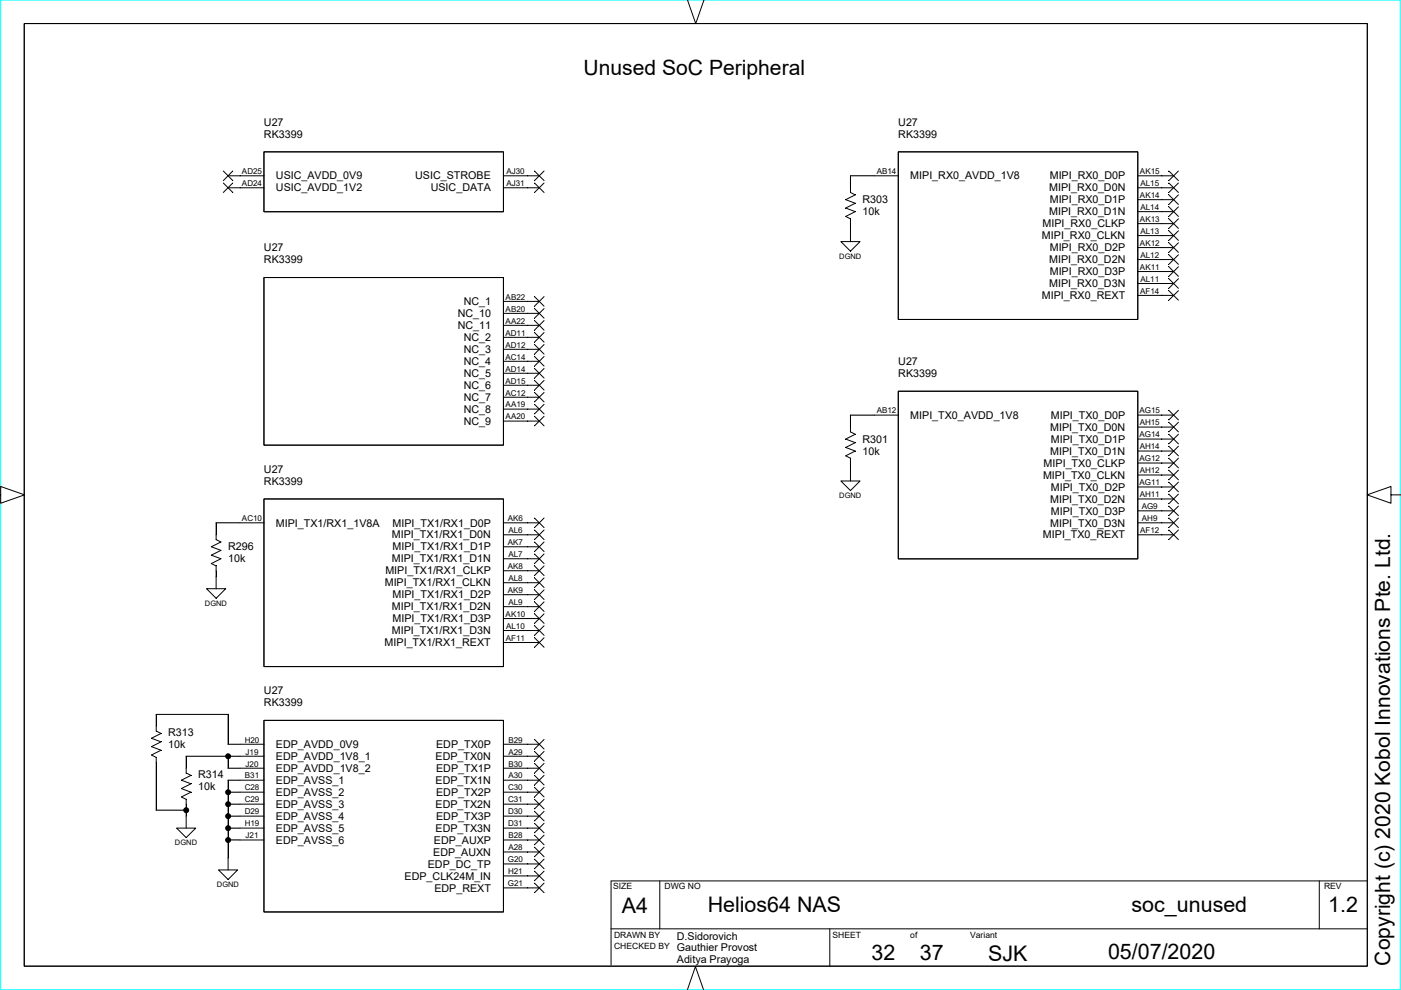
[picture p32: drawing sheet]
<svg xmlns="http://www.w3.org/2000/svg" width="297mm" height="210mm" viewBox="0 0 297 210" stroke-linecap="round" stroke-linejoin="round" font-family="sans-serif">
<defs><g id="words">
<g font-size="4.5">
<text x="123.7" y="16">Unused SoC Peripheral</text>
<text x="131.9" y="193.6">A4</text>
<text x="150" y="193.4">Helios64 NAS</text>
<text x="239.9" y="193.4">soc_unused</text>
<text x="281.6" y="193.4">1.2</text>
<text x="184.8" y="203.5">32</text>
<text x="195" y="203.5">37</text>
<text x="209.5" y="203.7">SJK</text>
<text x="234.9" y="203.4">05/07/2020</text>
<text x="294.7" y="204.7" transform="rotate(-90 294.7 204.7)">Copyright (c) 2020 Kobol Innovations Pte. Ltd.</text>
</g>
<g font-size="2.3" fill="#c0c0c0">
<text x="-1" y="11.3">J</text>
<text x="-.5" y="32.3">I</text>
</g>
<g font-size="2.3">
<text x="56" y="26.6">U27</text>
<text x="56" y="29.2">RK3399</text>
<text x="190.5" y="26.6">U27</text>
<text x="190.5" y="29.2">RK3399</text>
<text x="58.5" y="38.1">USIC_AVDD_0V9</text>
<text x="58.5" y="40.6">USIC_AVDD_1V2</text>
<text x="88" y="38.1">USIC_STROBE</text>
<text x="91.3" y="40.6">USIC_DATA</text>
<text x="193" y="38.1">MIPI_RX0_AVDD_1V8</text>
<text x="222.4" y="40.6">MIPI_RX0_D0N</text>
<text x="222.6" y="38.1">MIPI_RX0_D0P</text>
<text x="182.9" y="43.1">R303</text>
<text x="182.9" y="45.7">10k</text>
<text x="222.4" y="45.7">MIPI_RX0_D1N</text>
<text x="222.6" y="43.1">MIPI_RX0_D1P</text>
<text x="56" y="53.3">U27</text>
<text x="220.9" y="50.7">MIPI_RX0_CLKN</text>
<text x="221" y="48.2">MIPI_RX0_CLKP</text>
<text x="222.6" y="53.3">MIPI_RX0_D2P</text>
<text x="56" y="55.8">RK3399</text>
<text x="222.4" y="55.8">MIPI_RX0_D2N</text>
<text x="222.6" y="58.4">MIPI_RX0_D3P</text>
<text x="98.3" y="64.7">NC_1</text>
<text x="220.9" y="63.4">MIPI_RX0_REXT</text>
<text x="222.4" y="60.9">MIPI_RX0_D3N</text>
<text x="97.1" y="67.2">NC_10</text>
<text x="97.1" y="69.8">NC_11</text>
<text x="98.3" y="72.3">NC_2</text>
<text x="98.3" y="74.8">NC_3</text>
<text x="98.3" y="77.4">NC_4</text>
<text x="190.5" y="77.4">U27</text>
<text x="98.3" y="79.9">NC_5</text>
<text x="98.3" y="82.5">NC_6</text>
<text x="190.5" y="79.9">RK3399</text>
<text x="98.3" y="85">NC_7</text>
<text x="98.3" y="87.5">NC_8</text>
<text x="193" y="88.8">MIPI_TX0_AVDD_1V8</text>
<text x="222.8" y="88.8">MIPI_TX0_D0P</text>
<text x="98.3" y="90.1">NC_9</text>
<text x="182.9" y="93.9">R301</text>
<text x="222.7" y="91.3">MIPI_TX0_D0N</text>
<text x="222.8" y="93.9">MIPI_TX0_D1P</text>
<text x="56" y="100.2">U27</text>
<text x="182.9" y="96.4">10k</text>
<text x="221.1" y="101.5">MIPI_TX0_CLKN</text>
<text x="221.3" y="99">MIPI_TX0_CLKP</text>
<text x="222.7" y="96.4">MIPI_TX0_D1N</text>
<text x="56" y="102.8">RK3399</text>
<text x="222.7" y="106.6">MIPI_TX0_D2N</text>
<text x="222.8" y="104">MIPI_TX0_D2P</text>
<text x="58.5" y="111.6">MIPI_TX1/RX1_1V8A</text>
<text x="83.2" y="111.6">MIPI_TX1/RX1_D0P</text>
<text x="222.7" y="111.6">MIPI_TX0_D3N</text>
<text x="222.8" y="109.1">MIPI_TX0_D3P</text>
<text x="48.4" y="116.7">R296</text>
<text x="48.4" y="119.3">10k</text>
<text x="83.1" y="114.2">MIPI_TX1/RX1_D0N</text>
<text x="83.1" y="119.3">MIPI_TX1/RX1_D1N</text>
<text x="83.2" y="116.7">MIPI_TX1/RX1_D1P</text>
<text x="221.1" y="114.2">MIPI_TX0_REXT</text>
<text x="81.6" y="124.3">MIPI_TX1/RX1_CLKN</text>
<text x="81.7" y="121.8">MIPI_TX1/RX1_CLKP</text>
<text x="83.1" y="129.4">MIPI_TX1/RX1_D2N</text>
<text x="83.2" y="126.9">MIPI_TX1/RX1_D2P</text>
<text x="83.2" y="131.9">MIPI_TX1/RX1_D3P</text>
<text x="81.6" y="137">MIPI_TX1/RX1_REXT</text>
<text x="83.1" y="134.5">MIPI_TX1/RX1_D3N</text>
<text x="56" y="147.2">U27</text>
<text x="56" y="149.7">RK3399</text>
<text x="35.7" y="156">R313</text>
<text x="35.7" y="158.6">10k</text>
<text x="58.5" y="158.6">EDP_AVDD_0V9</text>
<text x="58.5" y="161.1">EDP_AVDD_1V8_1</text>
<text x="92.3" y="161.1">EDP_TX0N</text>
<text x="92.5" y="158.6">EDP_TX0P</text>
<text x="42" y="164.9">R314</text>
<text x="42" y="167.5">10k</text>
<text x="58.5" y="163.7">EDP_AVDD_1V8_2</text>
<text x="58.5" y="166.2">EDP_AVSS_1</text>
<text x="92.3" y="166.2">EDP_TX1N</text>
<text x="92.5" y="163.7">EDP_TX1P</text>
<text x="58.5" y="168.7">EDP_AVSS_2</text>
<text x="58.5" y="171.3">EDP_AVSS_3</text>
<text x="58.5" y="173.8">EDP_AVSS_4</text>
<text x="92.3" y="171.3">EDP_TX2N</text>
<text x="92.5" y="168.7">EDP_TX2P</text>
<text x="92.5" y="173.8">EDP_TX3P</text>
<text x="58.5" y="176.4">EDP_AVSS_5</text>
<text x="58.5" y="178.9">EDP_AVSS_6</text>
<text x="92" y="178.9">EDP_AUXP</text>
<text x="92.3" y="176.4">EDP_TX3N</text>
<text x="90.7" y="184">EDP_DC_TP</text>
<text x="91.9" y="181.4">EDP_AUXN</text>
<text x="85.8" y="186.5">EDP_CLK24M_IN</text>
<text x="92.1" y="189">EDP_REXT</text>
<text x="143.5" y="201.7">Gauthier Provost</text>
<text x="143.5" y="199.2">D.Sidorovich</text>
<text x="143.5" y="204.3">Aditya Prayoga</text>
</g>
<g font-size="1.8">
<text x="130" y="188.4">SIZE</text>
<text x="140.9" y="188.4">DWG NO</text>
<text x="280.7" y="188.4">REV</text>
<text x="130.2" y="198.8">DRAWN BY</text>
<text x="130.2" y="201.3">CHECKED BY</text>
<text x="176.5" y="198.8">SHEET</text>
<text x="193" y="198.8">of</text>
<text x="205.7" y="198.8">Variant</text>
</g>
<g font-size="1.7">
<text x="51.3" y="39.5">AD24</text>
<text x="51.3" y="36.9">AD25</text>
<text x="107.4" y="39.5">AJ31</text>
<text x="107.4" y="36.9">AJ30</text>
<text x="185.9" y="36.9">AB14</text>
<text x="241.7" y="42">AK14</text>
<text x="241.7" y="36.9">AK15</text>
<text x="241.8" y="39.5">AL15</text>
<text x="241.7" y="47.1">AK13</text>
<text x="241.8" y="44.5">AL14</text>
<text x="241.7" y="52.1">AK12</text>
<text x="241.8" y="49.6">AL13</text>
<text x="241.7" y="57.2">AK11</text>
<text x="241.8" y="59.8">AL11</text>
<text x="241.8" y="54.7">AL12</text>
<text x="107.2" y="63.5">AB22</text>
<text x="241.7" y="62.3">AF14</text>
<text x="107.2" y="71.2">AD11</text>
<text x="107.2" y="68.6">AA22</text>
<text x="107.2" y="66.1">AB20</text>
<text x="107.2" y="76.2">AC14</text>
<text x="107.2" y="73.7">AD12</text>
<text x="107.2" y="83.9">AC12</text>
<text x="107.2" y="81.3">AD15</text>
<text x="107.2" y="78.8">AD14</text>
<text x="107.2" y="88.9">AA20</text>
<text x="107.2" y="86.4">AA19</text>
<text x="185.9" y="87.7">AB12</text>
<text x="241.6" y="87.7">AG15</text>
<text x="241.6" y="92.7">AG14</text>
<text x="241.6" y="95.3">AH14</text>
<text x="241.6" y="90.2">AH15</text>
<text x="241.6" y="97.8">AG12</text>
<text x="241.6" y="100.4">AH12</text>
<text x="241.6" y="102.9">AG11</text>
<text x="241.6" y="105.4">AH11</text>
<text x="242.1" y="108">AG9</text>
<text x="51.3" y="110.5">AC10</text>
<text x="107.7" y="110.5">AK6</text>
<text x="107.8" y="113">AL6</text>
<text x="241.7" y="113">AF12</text>
<text x="242.1" y="110.5">AH9</text>
<text x="107.7" y="115.6">AK7</text>
<text x="107.8" y="118.1">AL7</text>
<text x="107.7" y="125.7">AK9</text>
<text x="107.7" y="120.7">AK8</text>
<text x="107.8" y="123.2">AL8</text>
<text x="107.2" y="130.8">AK10</text>
<text x="107.8" y="128.3">AL9</text>
<text x="107.2" y="135.9">AF11</text>
<text x="107.3" y="133.3">AL10</text>
<text x="51.9" y="157.4">H20</text>
<text x="52.1" y="160">J19</text>
<text x="107.8" y="160">A29</text>
<text x="107.8" y="157.4">B29</text>
<text x="51.9" y="167.6">C28</text>
<text x="51.9" y="165.1">B31</text>
<text x="52.1" y="162.5">J20</text>
<text x="107.7" y="167.6">C30</text>
<text x="107.8" y="165.1">A30</text>
<text x="107.8" y="162.5">B30</text>
<text x="51.9" y="172.7">D29</text>
<text x="51.9" y="170.1">C29</text>
<text x="107.7" y="172.7">D30</text>
<text x="107.7" y="170.1">C31</text>
<text x="51.9" y="175.2">H19</text>
<text x="52.1" y="177.7">J21</text>
<text x="107.7" y="175.2">D31</text>
<text x="107.8" y="177.7">B28</text>
<text x="107.7" y="182.8">G20</text>
<text x="107.7" y="185.4">H21</text>
<text x="107.8" y="180.3">A28</text>
<text x="107.7" y="187.9">G21</text>
</g>
<g font-size="1.6">
<text x="177.9" y="54.8">DGND</text>
<text x="177.9" y="105.6">DGND</text>
<text x="43.5" y="128.4">DGND</text>
<text x="37.1" y="179.2">DGND</text>
<text x="46" y="188">DGND</text>
</g>
</g></defs>
<path d="M.1 0h296.8v209.8h-296.8z" fill="none" stroke="#0ff" stroke-width=".21"/>
<g fill="none" stroke="#000" stroke-width=".21">
<path d="M149.3 -.1l-1.8 5.1-1.8-5M5.1 5h284.8v199.9h-284.8zM47.3 36.3l2.1 2M47.3 38.8l2.1 2M48.3 37.3h7.7M48.3 39.8h7.7M49.4 36.3l-2.1 2M49.4 38.8l-2.1 2M56 32.2h50.7v12.7h-50.7zM106.7 37.3h7.7M106.7 39.8h7.7M113.3 36.3l2.1 2"/>
<path d="M113.3 38.8l2.1 2M115.4 36.3l-2.1 2M115.4 38.8l-2.1 2M180.3 37.3h10.2M180.3 37.3v3.5l1 .5-2 1 2 .8-2 1 2 .8-2 1 1 .5v4.8M190.5 32.2h50.7v35.5h-50.7zM241.2 37.3h7.7M241.2 39.8h7.7M247.8 36.3l2 2M247.8 38.8l2 2M249.8 36.3l-2 2M249.8 38.8l-2 2"/>
<path d="M56 58.8h50.7v35.6h-50.7zM178.3 51.2h4l-2 2.1zM241.2 42.3h7.7M241.2 44.9h7.7M241.2 47.4h7.7M241.2 50h7.7M241.2 52.5h7.7M241.2 55h7.7M241.2 57.6h7.7M247.8 41.3l2 2M247.8 43.9l2 2M247.8 46.4l2 2"/>
<path d="M247.8 48.9l2 2.1M247.8 51.5l2 2M247.8 54l2 2M247.8 56.6l2 2M247.8 59.1l2 2M249.8 41.3l-2 2M249.8 43.9l-2 2M249.8 46.4l-2 2M249.8 48.9l-2 2.1M249.8 51.5l-2 2M249.8 54l-2 2M249.8 56.6l-2 2"/>
<path d="M249.8 59.1l-2 2M106.7 63.9h7.7M106.7 66.4h7.7M106.7 69h7.7M106.7 71.5h7.7M106.7 74.1h7.7M106.7 76.6h7.7M106.7 79.1h7.7M113.3 62.9l2.1 2M113.3 65.4l2.1 2.1M113.3 68l2.1 2M113.3 70.5l2.1 2"/>
<path d="M113.3 73l2.1 2.1M113.3 75.6l2.1 2M113.3 78.1l2.1 2.1M115.4 62.9l-2.1 2M115.4 65.4l-2.1 2.1M115.4 68l-2.1 2M115.4 70.5l-2.1 2M115.4 73l-2.1 2.1M115.4 75.6l-2.1 2M115.4 78.1l-2.1 2.1M241.2 60.1h7.7M241.2 62.6h7.7"/>
<path d="M247.8 61.6l2 2M249.8 61.6l-2 2M106.7 81.7h7.7M106.7 84.2h7.7M106.7 86.7h7.7M106.7 89.3h7.7M113.3 80.7l2.1 2M113.3 83.2l2.1 2M113.3 85.7l2.1 2.1M113.3 88.3l2.1 2M115.4 80.7l-2.1 2M115.4 83.2l-2.1 2"/>
<path d="M115.4 85.7l-2.1 2.1M115.4 88.3l-2.1 2M180.3 88h10.2M180.3 88v3.6l1 .5-2 1 2 .8-2 1 2 .7-2 1 1 .6v4.8M190.5 83h50.7v35.5h-50.7zM241.2 88h7.7M241.2 90.6h7.7M241.2 93.1h7.7M241.2 95.6h7.7M241.2 98.2h7.7M247.8 87l2 2M247.8 89.5l2 2.1"/>
<path d="M247.8 92.1l2 2M247.8 94.6l2 2M247.8 97.2l2 2M247.8 99.7l2 2M249.8 87l-2 2M249.8 89.5l-2 2.1M249.8 92.1l-2 2M249.8 94.6l-2 2M249.8 97.2l-2 2M249.8 99.7l-2 2M0 104.9h.1v-1.8l5.1 1.8-5.1 1.8v-1.8M45.8 120v4.8"/>
<path d="M45.8 114.4l1 .5-2 1 2 .8-2 1 2 .8-2 1 1 .5M56 105.8h50.7v35.5h-50.7zM56 110.8h-10.2v3.6M106.7 110.8h7.7M106.7 113.4h7.7M106.7 115.9h7.7M106.7 118.5h7.7M113.3 109.8l2.1 2.1M113.3 112.4l2.1 2M113.3 114.9l2.1 2M113.3 117.5l2.1 2M113.3 120l2.1 2"/>
<path d="M115.4 109.8l-2.1 2.1M115.4 112.4l-2.1 2M115.4 114.9l-2.1 2M115.4 117.5l-2.1 2M115.4 120l-2.1 2M178.3 102h4l-2 2zM241.2 100.7h7.7M241.2 103.3h7.7M241.2 105.8h7.7M241.2 108.3h7.7M241.2 110.8h7.7M241.2 113.4h7.7"/>
<path d="M247.8 102.2l2 2.1M247.8 104.8l2 2M247.8 107.3l2 2M247.8 109.8l2 2.1M247.8 112.4l2 2M249.8 102.2l-2 2.1M249.8 104.8l-2 2M249.8 107.3l-2 2M249.8 109.8l-2 2.1M249.8 112.4l-2 2M294.9 104.9v1.8l-5-1.8 5-1.8v1.8h2.1M43.8 124.8h4.1l-2.1 2.1z"/>
<path d="M106.7 121h7.7M106.7 123.5h7.7M106.7 126.1h7.7M106.7 128.6h7.7M106.7 131.1h7.7M106.7 133.7h7.7M106.7 136.2h7.7M113.3 122.5l2.1 2.1M113.3 125.1l2.1 2M113.3 127.6l2.1 2M113.3 130.2l2.1 2M113.3 132.7l2.1 2"/>
<path d="M113.3 135.2l2.1 2M115.4 122.5l-2.1 2.1M115.4 125.1l-2.1 2M115.4 127.6l-2.1 2M115.4 130.2l-2.1 2M115.4 132.7l-2.1 2M115.4 135.2l-2.1 2M33.1 151.5h15.3l-.1 6.3h7.7M33.1 151.5v3.5M33.1 155l1 .5-2 1 2 .8-2 1 2 .8-2 1 1 .5M56 152.7h50.7v40.7h-50.7zM106.7 157.8h7.7"/>
<path d="M113.3 156.8l2.1 2M113.3 159.3l2.1 2.1M115.4 156.8l-2.1 2M115.4 159.3l-2.1 2.1M33.1 171.8h6.4M33.1 160.6v11.2M37.4 175.6h4.1l-2 2zM39.5 160.3h16.5M39.5 160.3v3.6l1 .5-2 1 2 .8-2 1 2 .8-2 1 1 .5v6.1M48.3 168h7.7M48.3 170.5h7.7M48.3 173h7.7"/>
<path d="M48.3 175.6h7.7M48.3 178.1h7.7M48.4 160.3l-.1 2.6h7.7M56 165.4h-7.7l.1 19.1M106.7 160.3h7.7M106.7 162.9h7.7M106.7 165.4h7.7M106.7 168h7.7M106.7 170.5h7.7M106.7 173h7.7M106.7 175.6h7.7M106.7 178.1h7.7"/>
<path d="M113.3 161.9l2.1 2M113.3 164.4l2.1 2M113.3 166.9l2.1 2.1M113.3 169.5l2.1 2M113.3 172l2.1 2.1M113.3 174.6l2.1 2M113.3 177.1l2.1 2M113.3 179.6l2.1 2.1M115.4 161.9l-2.1 2M115.4 164.4l-2.1 2M115.4 166.9l-2.1 2.1M115.4 169.5l-2.1 2"/>
<path d="M115.4 172l-2.1 2.1M115.4 174.6l-2.1 2M115.4 177.1l-2.1 2M115.4 179.6l-2.1 2.1M46.3 184.4h4.1l-2 2.1zM106.7 180.6h7.7M106.7 183.2h7.7M106.7 185.7h7.7M106.7 188.3h7.7M113.3 182.2l2.1 2M113.3 184.7l2.1 2M113.3 187.2l2.1 2.1"/>
<path d="M115.4 182.2l-2.1 2M115.4 184.7l-2.1 2M115.4 187.2l-2.1 2.1M129.5 196.9h160.4M129.5 186.8h160.4M129.6 186.8v17.8M139.9 186.8v10.2M175.9 196.9v7.9M279.7 186.8v10.2M145.7 209.9l1.7-5 1.8 5"/>
<circle cx="39.5" cy="171.8" r=".52"/>
<circle cx="48.4" cy="175.6" r=".52"/>
<circle cx="48.4" cy="168" r=".52"/>
<circle cx="48.4" cy="173" r=".52"/>
<circle cx="48.4" cy="170.5" r=".52"/>
<circle cx="48.4" cy="160.3" r=".52"/>
<circle cx="48.4" cy="178.1" r=".52"/>
</g>
<g fill="#000">
<path d="M180.3 47.4v1.3z" fill-rule="evenodd"/>
<path d="M180.3 98.2v1.2z" fill-rule="evenodd"/>
<path d="M45.8 121v1.3z" fill-rule="evenodd"/>
<path d="M39.5 171.8v1.2z" fill-rule="evenodd"/>
<path d="M39.5 170.5v1.3z" fill-rule="evenodd"/>
<circle cx="39.5" cy="171.8" r=".53"/>
<circle cx="48.4" cy="175.6" r=".53"/>
<circle cx="48.4" cy="168" r=".53"/>
<circle cx="48.4" cy="173" r=".53"/>
<circle cx="48.4" cy="178.1" r=".53"/>
<circle cx="48.4" cy="170.5" r=".53"/>
<circle cx="48.4" cy="160.3" r=".53"/>
</g>
<use href="#words"/>
</svg>
